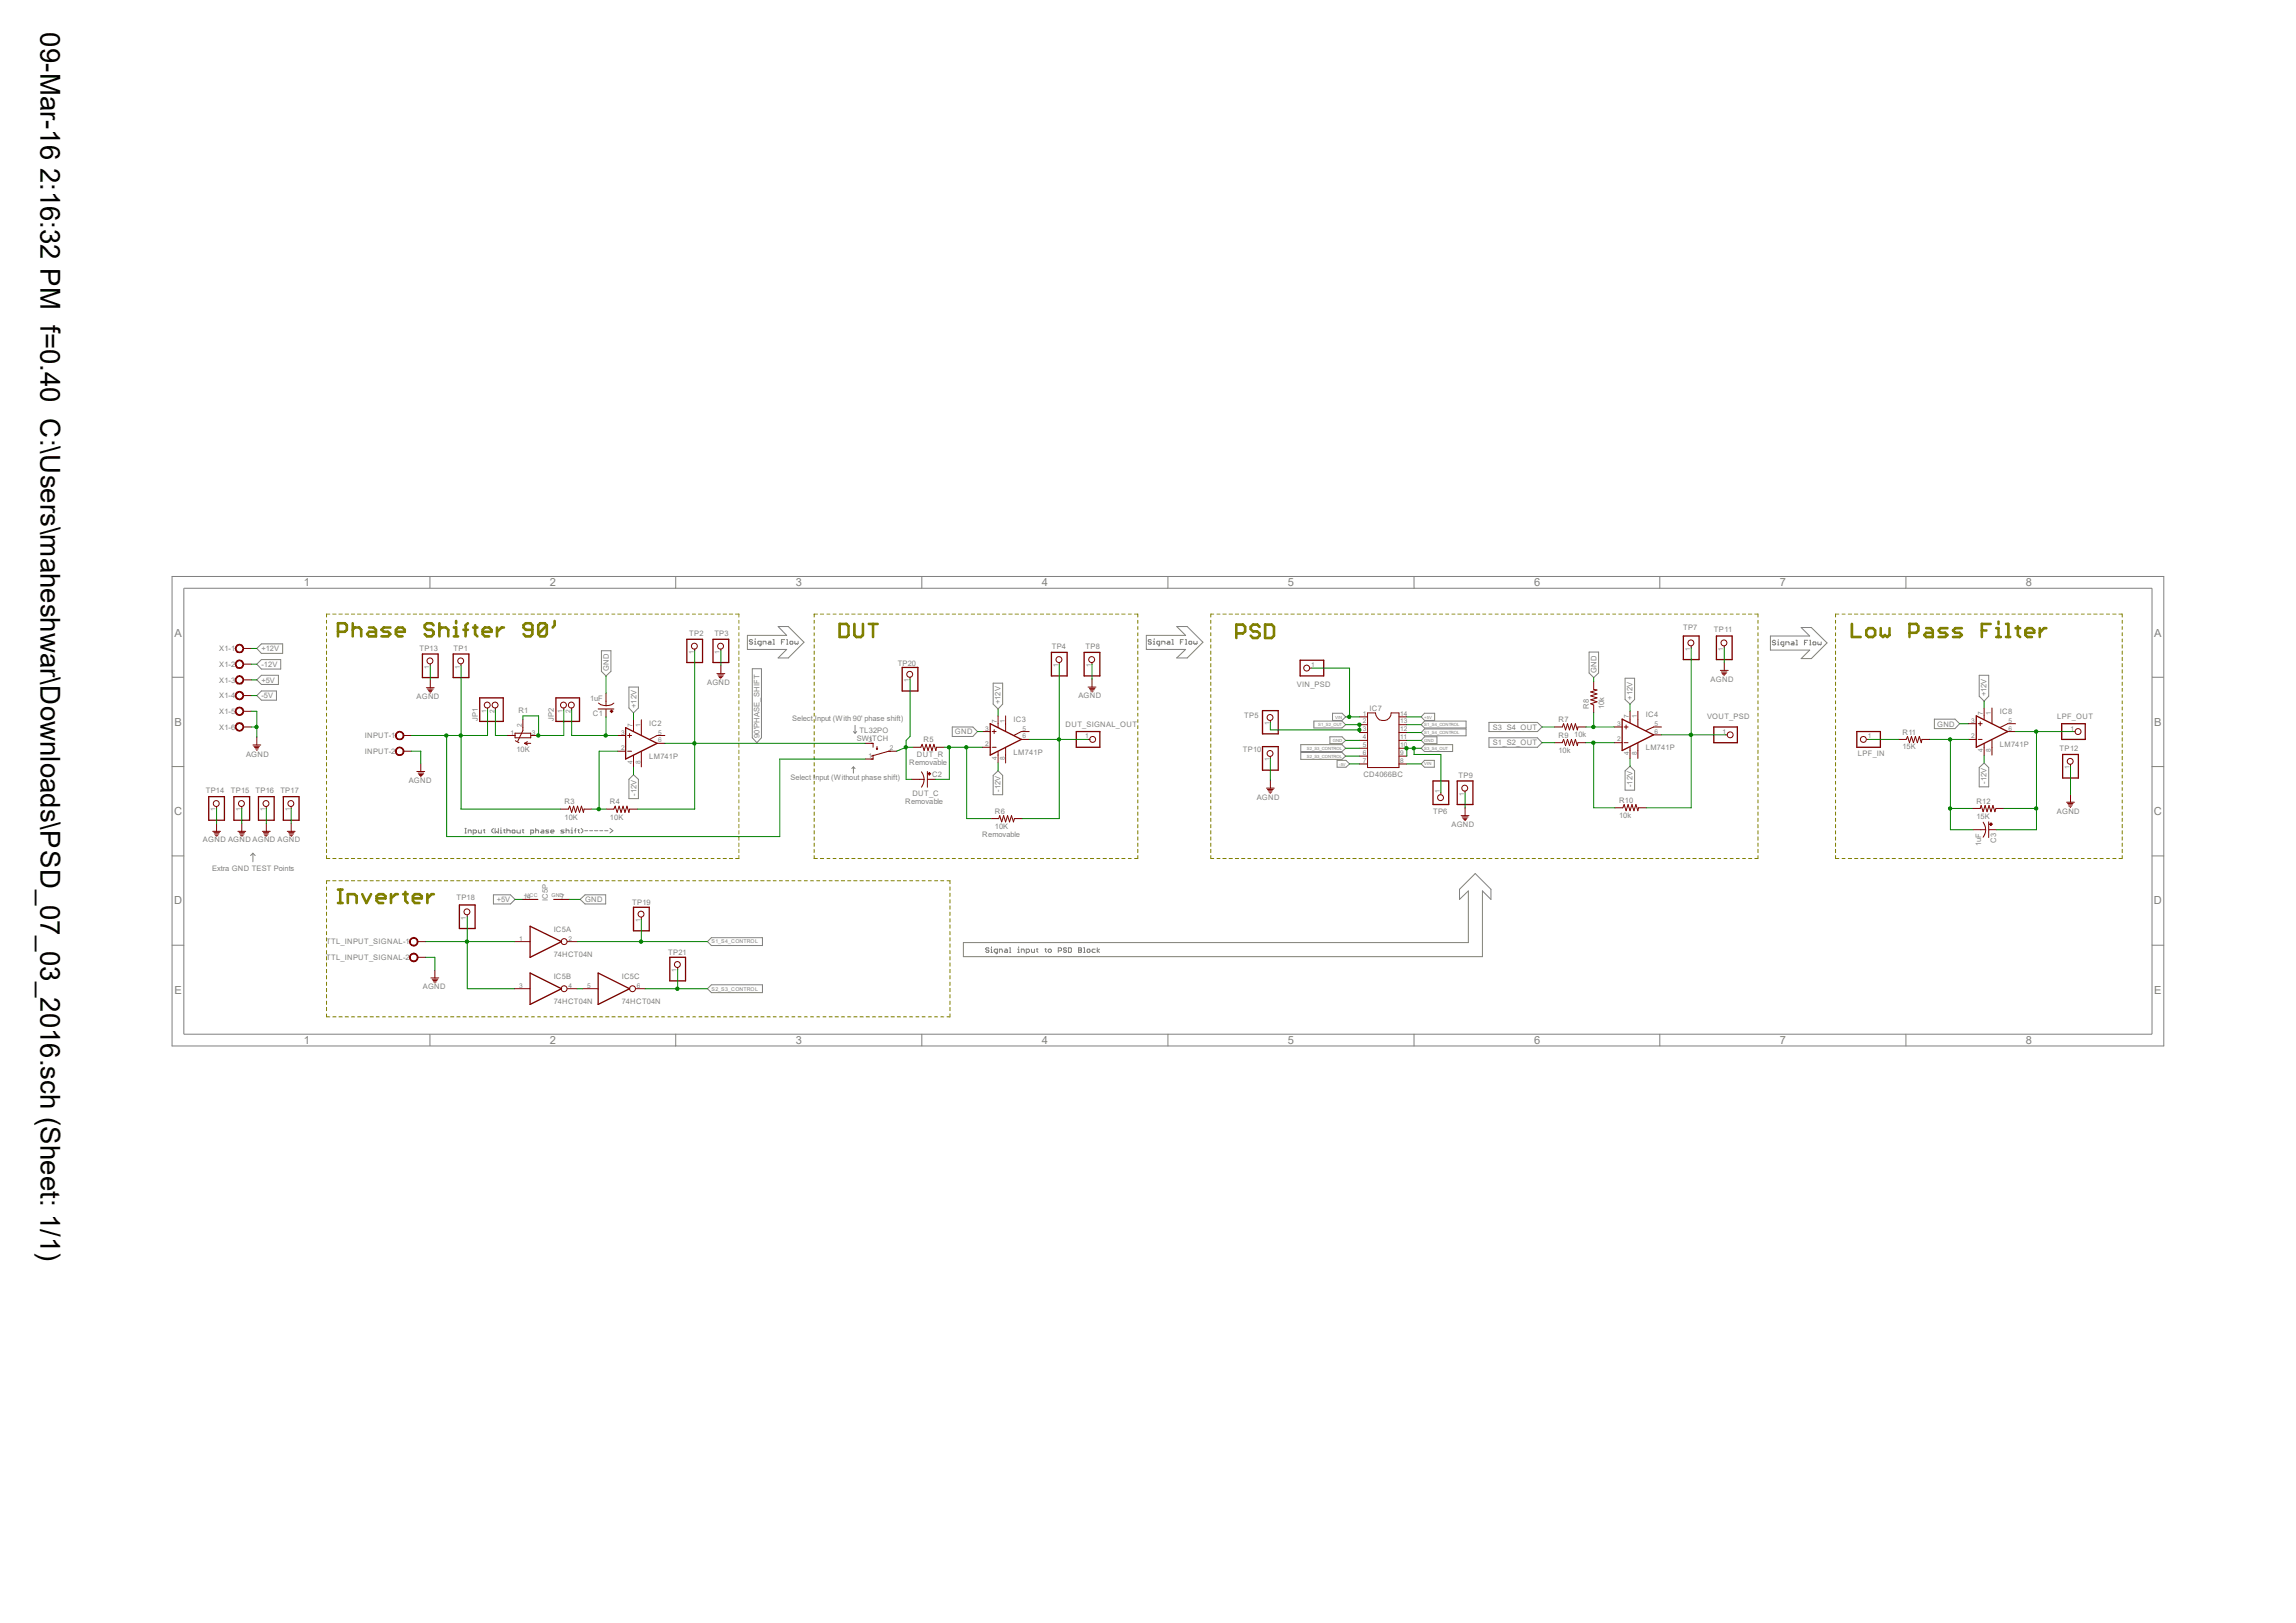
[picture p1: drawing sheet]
<svg xmlns="http://www.w3.org/2000/svg" width="297mm" height="210mm" viewBox="0 0 297 210" stroke-linecap="round" stroke-linejoin="round" font-family="sans-serif">
<defs><g id="words">
<text font-size="3.6" x="5.2" y="4.2" transform="rotate(90 5.2 4.2)">09-Mar-16 2:16:32 PM f=0.40 C:\Users\maheshwar\Downloads\PSD_07_03_2016.sch (Sheet: 1/1)</text>
<g font-size="1.4" fill="#808080">
<text x="39.3" y="75.9">1</text>
<text x="71.1" y="75.9">2</text>
<text x="102.9" y="75.9">3</text>
<text x="134.8" y="75.9">4</text>
<text x="166.6" y="75.9">5</text>
<text x="198.4" y="75.9">6</text>
<text x="230.2" y="75.9">7</text>
<text x="262.1" y="75.9">8</text>
<text x="22.6" y="82.4">A</text>
<text x="278.7" y="82.4">A</text>
<text x="22.6" y="93.9">B</text>
<text x="278.7" y="93.9">B</text>
<text x="22.5" y="105.5">C</text>
<text x="278.6" y="105.5">C</text>
<text x="22.5" y="117">D</text>
<text x="278.6" y="117">D</text>
<text x="22.6" y="128.6">E</text>
<text x="278.7" y="128.6">E</text>
<text x="39.3" y="135.1">1</text>
<text x="71.1" y="135.1">2</text>
<text x="102.9" y="135.1">3</text>
<text x="134.8" y="135.1">4</text>
<text x="166.6" y="135.1">5</text>
<text x="198.4" y="135.1">6</text>
<text x="230.2" y="135.1">7</text>
<text x="262.1" y="135.1">8</text>
</g>
<g font-size="1" fill="#808080">
<text x="89.2" y="82.2">TP2</text>
<text x="92.4" y="82.2">TP3</text>
<text x="136.1" y="84">TP4</text>
<text x="140.4" y="84">TP8</text>
<text x="217.7" y="81.5">TP7</text>
<text x="221.7" y="81.8">TP11</text>
<text x="28.4" y="84.3">X1-1</text>
<text x="28.4" y="86.3">X1-2</text>
<text x="28.4" y="88.3">X1-3</text>
<text x="33.8" y="84.3">+12V</text>
<text x="33.8" y="86.3">-12V</text>
<text x="33.8" y="88.3">+5V</text>
<text x="54.3" y="84.3">TP13</text>
<text x="58.7" y="84.3">TP1</text>
<text x="78.8" y="86.9" transform="rotate(-90 78.8 86.9)">GND</text>
<text x="91.5" y="88.6">AGND</text>
<text x="116.1" y="86.2">TP20</text>
<text x="167.8" y="88.9">VIN_PSD</text>
<text x="206.5" y="87.1" transform="rotate(-90 206.5 87.1)">GND</text>
<text x="221.3" y="88.2">AGND</text>
<text x="28.4" y="90.4">X1-4</text>
<text x="28.4" y="92.4">X1-5</text>
<text x="28.4" y="94.4">X1-6</text>
<text x="33.8" y="90.3">-5V</text>
<text x="47.2" y="95.5">INPUT-1</text>
<text x="53.9" y="90.5">AGND</text>
<text x="61.8" y="93.4" transform="rotate(-90 61.8 93.4)">JP1</text>
<text x="67.1" y="92.2">R1</text>
<text x="71.7" y="93.4" transform="rotate(-90 71.7 93.4)">JP2</text>
<text x="76.3" y="90.8">1uF</text>
<text x="76.7" y="92.7">C1</text>
<text x="82.3" y="91.6" transform="rotate(-90 82.3 91.6)">+12V</text>
<text x="84" y="93.9">IC2</text>
<text x="98.2" y="95.5" transform="rotate(-90 98.2 95.5)">90'PHASE_SHIFT</text>
<text x="102.5" y="93.3">Select Input (With 90' phase shift)</text>
<text x="110.8" y="95.9">SWITCH</text>
<text x="111.2" y="94.9">TL32PO</text>
<text x="123.5" y="95">GND</text>
<text x="129.4" y="91.1" transform="rotate(-90 129.4 91.1)">+12V</text>
<text x="131.1" y="93.4">IC3</text>
<text x="137.8" y="94.1">DUT_SIGNAL_OUT</text>
<text x="139.5" y="90.3">AGND</text>
<text x="161" y="92.9">TP5</text>
<text x="177.2" y="92">IC7</text>
<text x="193.1" y="94.4">S3_S4_OUT</text>
<text x="201.6" y="93.5">R7</text>
<text x="201.6" y="95.5">R9</text>
<text x="203.6" y="95.4">10k</text>
<text x="205.5" y="91.7" transform="rotate(-90 205.5 91.7)">R8</text>
<text x="207.5" y="91.7" transform="rotate(-90 207.5 91.7)">10k</text>
<text x="211.2" y="90.5" transform="rotate(-90 211.2 90.5)">+12V</text>
<text x="212.9" y="92.8">IC4</text>
<text x="220.8" y="93.1">VOUT_PSD</text>
<text x="246.1" y="95.1">R11</text>
<text x="250.6" y="94">GND</text>
<text x="257" y="90.1" transform="rotate(-90 257 90.1)">+12V</text>
<text x="258.7" y="92.4">IC8</text>
<text x="266.1" y="93.1">LPF_OUT</text>
<text x="31.8" y="98">AGND</text>
<text x="47.2" y="97.6">INPUT-2</text>
<text x="52.9" y="101.3">AGND</text>
<text x="66.8" y="97.3">10K</text>
<text x="84" y="98.2">LM741P</text>
<text x="102.2" y="101">Select Input (Without phase shift)</text>
<text x="117.6" y="99">Removable</text>
<text x="118.6" y="98">DUT_R</text>
<text x="119.5" y="96">R5</text>
<text x="120.6" y="100.5">C2</text>
<text x="131.1" y="97.7">LM741P</text>
<text x="160.8" y="97.4">TP10</text>
<text x="176.4" y="100.5">CD4066BC</text>
<text x="188.7" y="100.6">TP9</text>
<text x="193.1" y="96.4">S1_S2_OUT</text>
<text x="201.6" y="97.4">10k</text>
<text x="211.2" y="101.9" transform="rotate(-90 211.2 101.9)">-12V</text>
<text x="212.9" y="97.1">LM741P</text>
<text x="240.3" y="97.8">LPF_IN</text>
<text x="246.1" y="97">15K</text>
<text x="257" y="101.4" transform="rotate(-90 257 101.4)">-12V</text>
<text x="258.7" y="96.7">LM741P</text>
<text x="266.4" y="97.1">TP12</text>
<text x="26.6" y="102.7">TP14</text>
<text x="29.9" y="102.7">TP15</text>
<text x="33.1" y="102.7">TP16</text>
<text x="36.3" y="102.7">TP17</text>
<text x="73" y="106">10K</text>
<text x="73" y="104.1">R3</text>
<text x="78.9" y="106">10K</text>
<text x="78.9" y="104.1">R4</text>
<text x="82.3" y="103" transform="rotate(-90 82.3 103)">-12V</text>
<text x="117.1" y="104">Removable</text>
<text x="118" y="102.9">DUT_C</text>
<text x="128.7" y="107.2">10K</text>
<text x="128.7" y="105.3">R6</text>
<text x="129.4" y="102.5" transform="rotate(-90 129.4 102.5)">-12V</text>
<text x="162.6" y="103.5">AGND</text>
<text x="185.4" y="105.3">TP6</text>
<text x="187.8" y="107">AGND</text>
<text x="209.4" y="105.8">10k</text>
<text x="209.4" y="103.9">R10</text>
<text x="255.7" y="105.9">15K</text>
<text x="255.7" y="104">R12</text>
<text x="266.1" y="105.3">AGND</text>
<text x="26.2" y="109">AGND AGND AGND AGND</text>
<text x="27.4" y="112.7">Extra GND TEST Points</text>
<text x="127" y="108.2">Removable</text>
<text x="256.3" y="109.4" transform="rotate(-90 256.3 109.4)">1uF</text>
<text x="258.2" y="109.1" transform="rotate(-90 258.2 109.1)">C3</text>
<text x="59" y="116.4">TP18</text>
<text x="64.3" y="116.7">+5V</text>
<text x="70.8" y="116.6" transform="rotate(-90 70.8 116.6)">IC5P</text>
<text x="75.7" y="116.7">GND</text>
<text x="81.8" y="117">TP19</text>
<text x="42.2" y="122.2">TTL_INPUT_SIGNAL-1</text>
<text x="42.2" y="124.2">TTL_INPUT_SIGNAL-2</text>
<text x="71.6" y="123.9">74HCT04N</text>
<text x="71.6" y="120.6">IC5A</text>
<text x="86.4" y="123.5">TP21</text>
<text x="54.7" y="128">AGND</text>
<text x="71.6" y="130">74HCT04N</text>
<text x="71.6" y="126.7">IC5B</text>
<text x="80.4" y="130">74HCT04N</text>
<text x="80.4" y="126.7">IC5C</text>
</g>
<g font-size=".8" fill="#808080">
<text x="55.5" y="86.5" transform="rotate(-90 55.5 86.5)">1</text>
<text x="59.5" y="86.5" transform="rotate(-90 59.5 86.5)">1</text>
<text x="89.7" y="84.6" transform="rotate(-90 89.7 84.6)">1</text>
<text x="93.1" y="84.6" transform="rotate(-90 93.1 84.6)">1</text>
<text x="117.6" y="88.3" transform="rotate(-90 117.6 88.3)">1</text>
<text x="136.9" y="86.3" transform="rotate(-90 136.9 86.3)">1</text>
<text x="141.1" y="86.3" transform="rotate(-90 141.1 86.3)">1</text>
<text x="169.6" y="86.3">1</text>
<text x="218.6" y="84.2" transform="rotate(-90 218.6 84.2)">1</text>
<text x="222.9" y="84.2" transform="rotate(-90 222.9 84.2)">1</text>
<text x="62.9" y="92.2" transform="rotate(-90 62.9 92.2)">1</text>
<text x="64" y="92.2" transform="rotate(-90 64 92.2)">2</text>
<text x="66" y="95">1</text>
<text x="67.5" y="94" transform="rotate(-90 67.5 94)">2</text>
<text x="68.8" y="95">3</text>
<text x="72.8" y="92.2" transform="rotate(-90 72.8 92.2)">1</text>
<text x="73.8" y="92.2" transform="rotate(-90 73.8 92.2)">2</text>
<text x="80.3" y="95">3</text>
<text x="81.8" y="94" transform="rotate(-90 81.8 94)">7</text>
<text x="82.8" y="94" transform="rotate(-90 82.8 94)">1</text>
<text x="85.2" y="95">5</text>
<text x="127.4" y="94.5">3</text>
<text x="128.9" y="93.5" transform="rotate(-90 128.9 93.5)">7</text>
<text x="130" y="93.5" transform="rotate(-90 130 93.5)">1</text>
<text x="132.3" y="94.5">5</text>
<text x="132.3" y="95.6">6</text>
<text x="140.4" y="95.6">1</text>
<text x="164.2" y="93.8" transform="rotate(-90 164.2 93.8)">1</text>
<text x="176.3" y="92.6">1</text>
<text x="176.3" y="93.6">2</text>
<text x="176.3" y="94.6">3</text>
<text x="176.3" y="95.6">4</text>
<text x="181.1" y="95.6">11</text>
<text x="181.1" y="94.6">12</text>
<text x="181.1" y="93.6">13</text>
<text x="181.1" y="92.6">14</text>
<text x="209.2" y="95.9">2</text>
<text x="209.2" y="93.9">3</text>
<text x="210.7" y="92.9" transform="rotate(-90 210.7 92.9)">7</text>
<text x="211.7" y="92.9" transform="rotate(-90 211.7 92.9)">1</text>
<text x="214" y="93.9">5</text>
<text x="214" y="95">6</text>
<text x="222.8" y="95">1</text>
<text x="241.6" y="95.6">1</text>
<text x="255" y="95.6">2</text>
<text x="255" y="93.5">3</text>
<text x="256.5" y="92.5" transform="rotate(-90 256.5 92.5)">7</text>
<text x="257.5" y="92.5" transform="rotate(-90 257.5 92.5)">1</text>
<text x="259.8" y="93.5">5</text>
<text x="259.8" y="94.5">6</text>
<text x="267.8" y="94.5">1</text>
<text x="80.3" y="97.1">2</text>
<text x="81.8" y="98.8" transform="rotate(-90 81.8 98.8)">4</text>
<text x="82.8" y="98.8" transform="rotate(-90 82.8 98.8)">8</text>
<text x="85.2" y="96.1">6</text>
<text x="112.3" y="96.1">3</text>
<text x="112.3" y="98.1">1</text>
<text x="115.1" y="97.1">2</text>
<text x="127.4" y="96.6">2</text>
<text x="128.9" y="98.3" transform="rotate(-90 128.9 98.3)">4</text>
<text x="130" y="98.3" transform="rotate(-90 130 98.3)">8</text>
<text x="164.2" y="98.5" transform="rotate(-90 164.2 98.5)">1</text>
<text x="176.3" y="96.7">5</text>
<text x="176.3" y="97.7">6</text>
<text x="176.3" y="98.7">7</text>
<text x="181.1" y="98.7">8</text>
<text x="181.1" y="97.7">9</text>
<text x="181.1" y="96.7">10</text>
<text x="210.7" y="97.7" transform="rotate(-90 210.7 97.7)">4</text>
<text x="211.7" y="97.7" transform="rotate(-90 211.7 97.7)">8</text>
<text x="256.5" y="97.3" transform="rotate(-90 256.5 97.3)">4</text>
<text x="257.5" y="97.3" transform="rotate(-90 257.5 97.3)">8</text>
<text x="267.7" y="99.5" transform="rotate(-90 267.7 99.5)">1</text>
<text x="27.9" y="105" transform="rotate(-90 27.9 105)">1</text>
<text x="31.1" y="105" transform="rotate(-90 31.1 105)">1</text>
<text x="34.3" y="105" transform="rotate(-90 34.3 105)">1</text>
<text x="37.5" y="105" transform="rotate(-90 37.5 105)">1</text>
<text x="186.2" y="102.7" transform="rotate(-90 186.2 102.7)">1</text>
<text x="189.4" y="102.9" transform="rotate(-90 189.4 102.9)">1</text>
<text x="60.3" y="119" transform="rotate(-90 60.3 119)">1</text>
<text x="67.7" y="116.3">14</text>
<text x="72.5" y="116.3">7</text>
<text x="82.8" y="119.3" transform="rotate(-90 82.8 119.3)">1</text>
<text x="67.2" y="121.7">1</text>
<text x="73.6" y="121.7">2</text>
<text x="87.5" y="125.8" transform="rotate(-90 87.5 125.8)">1</text>
<text x="67.2" y="127.8">3</text>
<text x="73.6" y="127.8">4</text>
<text x="76" y="127.8">5</text>
<text x="82.4" y="127.8">6</text>
</g>
<g font-size=".7" fill="#808080">
<text x="68" y="116.1">VCC</text>
<text x="71.3" y="116.1">GND</text>
<text x="92" y="122.1">S1_S4_CONTROL</text>
<text x="92" y="128.2">S2_S3_CONTROL</text>
</g>
<g font-size=".6" fill="#808080">
<text x="170.5" y="94">S1_S2_OUT</text>
<text x="172.7" y="93">VIN</text>
<text x="184.2" y="96">GND</text>
<text x="184.2" y="93">+5V</text>
<text x="184.2" y="94">S1_S4_CONTROL</text>
<text x="184.2" y="95">S1_S4_CONTROL</text>
<text x="169" y="98.1">S2_S3_CONTROL</text>
<text x="169" y="97">S2_S3_CONTROL</text>
<text x="172.4" y="96">GND</text>
<text x="173.2" y="99.1">-5V</text>
<text x="184.2" y="97">S3_S4_OUT</text>
<text x="184.2" y="99">VIN</text>
</g>
</g></defs>
<g fill="none" stroke="#808000" stroke-width=".13">
<path d="M42.7 79.5h-.5v.3M43 79.5h.5M43.8 79.5h.5M44.7 79.5h.4M45.5 79.5h.4M46.3 79.5h.4M47.1 79.5h.3M47.9 79.5h.3M48.7 79.5h.4M49.5 79.5h.4M50.3 79.5h.4M51.1 79.5h.4"/>
<path d="M51.9 79.5h.4M52.7 79.5h.4M53.5 79.5h.4M54.3 79.5h.4M55.1 79.5h.4M55.9 79.5h.4M56.7 79.5h.4M57.5 79.5h.4M58.3 79.5h.4M59.1 79.5h.4M59.9 79.5h.4M60.7 79.5h.4"/>
<path d="M61.5 79.5h.4M62.3 79.5h.4M63.1 79.5h.4M63.9 79.5h.4M64.7 79.5h.4M65.5 79.5h.4M66.3 79.5h.4M67.1 79.5h.4M67.9 79.5h.4M68.7 79.5h.4M69.5 79.5h.4M70.3 79.5h.4"/>
<path d="M71.1 79.5h.4M71.9 79.5h.4M72.7 79.5h.4M73.5 79.5h.4M74.3 79.5h.4M75.1 79.5h.4M75.9 79.5h.4M76.7 79.5h.4M77.5 79.5h.4M78.3 79.5h.4M79.2 79.5h.3M79.9 79.5h.4"/>
<path d="M80.7 79.5h.4M81.5 79.5h.4M82.3 79.5h.5M83.1 79.5h.5M83.9 79.5h.5M84.7 79.5h.5M85.5 79.5h.5M86.3 79.5h.4M87.2 79.5h.3M88 79.5h.3M88.8 79.5h.3M89.6 79.5h.3"/>
<path d="M90.4 79.5h.4M91.2 79.5h.4M92 79.5h.4M92.8 79.5h.4M93.5 79.5h.5M94.4 79.5h.4M95.2 79.5h.4v.3M105.7 79.5h-.4v.3M106.1 79.5h.4M107 79.5h.3M107.8 79.5h.4M108.6 79.5h.4"/>
<path d="M109.4 79.5h.4M110.2 79.5h.4M111 79.5h.4M111.8 79.5h.4M112.6 79.5h.5M113.4 79.5h.5M114.2 79.5h.5M115.1 79.5h.4M115.9 79.5h.4M116.7 79.5h.4M117.5 79.5h.4M118.3 79.5h.4"/>
<path d="M119.1 79.5h.4M120 79.5h.3M120.8 79.5h.3M121.6 79.5h.4M122.4 79.5h.4M123.2 79.5h.4M124 79.5h.4M124.8 79.5h.4M125.6 79.5h.5M126.4 79.5h.5M127.2 79.5h.5M128 79.5h.5"/>
<path d="M128.9 79.5h.4M129.7 79.5h.4M130.5 79.5h.4M131.3 79.5h.4M132.1 79.5h.4M133 79.5h.3M133.8 79.5h.3M134.6 79.5h.4M135.4 79.5h.4M136.2 79.5h.4M137 79.5h.4M137.8 79.5h.4"/>
<path d="M138.6 79.5h.5M139.4 79.5h.5M140.2 79.5h.5M141 79.5h.5M141.9 79.5h.4M142.7 79.5h.4M143.5 79.5h.4M144.3 79.5h.4M145.1 79.5h.4M146 79.5h.3M146.8 79.5h.4v.3M157 79.5h-.4v.3"/>
<path d="M157.4 79.5h.4M158.2 79.5h.4M159 79.5h.4M159.8 79.5h.4M160.6 79.5h.4M161.4 79.5h.4M162.2 79.5h.4M163 79.5h.4M163.8 79.5h.4M164.6 79.5h.4M165.4 79.5h.4M166.2 79.5h.4"/>
<path d="M167 79.5h.4M167.8 79.5h.4M168.6 79.5h.4M169.4 79.5h.4M170.2 79.5h.4M171 79.5h.4M171.8 79.5h.4M172.6 79.5h.4M173.4 79.5h.4M174.2 79.5h.4M175 79.5h.4M175.8 79.5h.4"/>
<path d="M176.6 79.5h.4M177.4 79.5h.4M178.2 79.5h.4M179 79.5h.4M179.8 79.5h.4M180.6 79.5h.4M181.4 79.5h.4M182.2 79.5h.4M183 79.5h.4M183.8 79.5h.4M184.6 79.5h.4M185.4 79.5h.4"/>
<path d="M186.2 79.5h.4M187 79.5h.4M187.8 79.5h.4M188.6 79.5h.4M189.4 79.5h.4M190.2 79.5h.4M191 79.5h.4M191.8 79.5h.4M192.6 79.5h.4M193.4 79.5h.4M194.2 79.5h.4M195 79.5h.4"/>
<path d="M195.8 79.5h.4M196.6 79.5h.4M197.4 79.5h.4M198.2 79.5h.4M199 79.5h.4M199.8 79.5h.4M200.6 79.5h.4M201.4 79.5h.4M202.2 79.5h.4M203 79.5h.4M203.8 79.5h.4M204.6 79.5h.4"/>
<path d="M205.4 79.5h.4M206.2 79.5h.4M207 79.5h.4M207.8 79.5h.4M208.6 79.5h.4M209.4 79.5h.4M210.2 79.5h.4M211 79.5h.4M211.8 79.5h.4M212.6 79.5h.4M213.4 79.5h.4M214.2 79.5h.4"/>
<path d="M215 79.5h.4M215.8 79.5h.4M216.6 79.5h.4M217.4 79.5h.4M218.2 79.5h.4M219 79.5h.4M219.8 79.5h.4M220.6 79.5h.4M221.4 79.5h.4M222.2 79.5h.4M223 79.5h.4M223.8 79.5h.4"/>
<path d="M224.6 79.5h.4M225.4 79.5h.4M226.2 79.5h.4M227 79.5h.4v.3M237.9 79.5h-.5v.3M238.3 79.5h.4M239.1 79.5h.4M239.9 79.5h.4M240.7 79.5h.4M241.5 79.5h.4M242.3 79.5h.5M243.2 79.5h.4"/>
<path d="M244 79.5h.4M244.8 79.5h.4M245.6 79.5h.4M246.4 79.5h.4M247.2 79.5h.4M248 79.5h.4M248.9 79.5h.3M249.7 79.5h.4M250.5 79.5h.4M251.3 79.5h.4M252.1 79.5h.4M252.9 79.5h.5"/>
<path d="M253.7 79.5h.5M254.5 79.5h.5M255.4 79.5h.4M256.2 79.5h.4M257 79.5h.4M257.8 79.5h.4M258.6 79.5h.4M259.5 79.5h.4M260.3 79.5h.4M261.1 79.5h.4M261.9 79.5h.4M262.7 79.5h.4"/>
<path d="M263.5 79.5h.4M264.3 79.5h.4M265.1 79.5h.4M266 79.5h.4M266.8 79.5h.4M267.6 79.5h.4M268.4 79.5h.4M269.2 79.5h.4M270 79.5h.5M270.8 79.5h.5M271.6 79.5h.5M272.5 79.5h.4"/>
<path d="M273.3 79.5h.4M274.1 79.5h.4v.3M42.2 80.3v.3M42.2 81.1v.3M42.2 81.9v.4M42.2 82.7v.4M42.2 83.4v.5M42.2 84.2v.5M42.2 85v.5M42.2 85.9v.4M42.2 86.7v.4M42.2 87.5v.4"/>
<path d="M42.2 88.3v.4M42.2 89.1v.4M42.2 89.9v.4M42.2 90.7v.4M42.2 91.5v.4M42.2 92.3v.4M42.2 93.1v.4M42.2 93.9v.4M42.2 94.7v.4M42.2 95.5v.4M42.2 96.3v.4M42.2 97.1v.4"/>
<path d="M42.2 97.9v.4M42.2 98.7v.4M42.2 99.5v.4M95.6 80.3v.3M95.6 81.1v.3M95.6 81.9v.4M95.6 82.7v.4M95.6 83.4v.5M95.6 84.2v.5M95.6 85v.5M95.6 85.9v.4M95.6 86.7v.4"/>
<path d="M95.6 87.5v.4M95.6 88.3v.4M95.6 89.1v.4M95.6 89.9v.4M95.6 90.7v.4M95.6 91.5v.4M95.6 92.3v.4M95.6 93.1v.4M95.6 93.9v.4M95.6 94.7v.4M95.6 95.5v.4M95.6 96.3v.4"/>
<path d="M95.6 97.1v.4M95.6 97.9v.4M95.6 98.7v.4M95.6 99.5v.4M105.3 80.3v.3M105.3 81.1v.3M105.3 81.9v.4M105.3 82.7v.4M105.3 83.4v.5M105.3 84.2v.5M105.3 85v.5M105.3 85.9v.4"/>
<path d="M105.3 86.7v.4M105.3 87.5v.4M105.3 88.3v.4M105.3 89.1v.4M105.3 89.9v.4M105.3 90.7v.4M105.3 91.5v.4M105.3 92.3v.4M105.3 93.1v.4M105.3 93.9v.4M105.3 94.7v.4M105.3 95.5v.4"/>
<path d="M105.3 96.3v.4M105.3 97.1v.4M105.3 97.9v.4M105.3 98.7v.4M105.3 99.5v.4M147.2 80.3v.3M147.2 81.1v.3M147.2 81.9v.4M147.2 82.7v.4M147.2 83.4v.5M147.2 84.2v.5M147.2 85v.5"/>
<path d="M147.2 85.9v.4M147.2 86.7v.4M147.2 87.5v.4M147.2 88.3v.4M147.2 89.1v.4M147.2 89.9v.4M147.2 90.7v.4M147.2 91.5v.4M147.2 92.3v.4M147.2 93.1v.4M147.2 93.9v.4M147.2 94.7v.4"/>
<path d="M147.2 95.5v.4M147.2 96.3v.4M147.2 97.1v.4M147.2 97.9v.4M147.2 98.7v.4M147.2 99.5v.4M156.6 80.3v.3M156.6 81.1v.3M156.6 81.9v.4M156.6 82.7v.4M156.6 83.4v.5M156.6 84.2v.5"/>
<path d="M156.6 85v.5M156.6 85.9v.4M156.6 86.7v.4M156.6 87.5v.4M156.6 88.3v.4M156.6 89.1v.4M156.6 89.9v.4M156.6 90.7v.4M156.6 91.5v.4M156.6 92.3v.4M156.6 93.1v.4M156.6 93.9v.4"/>
<path d="M156.6 94.7v.4M156.6 95.5v.4M156.6 96.3v.4M156.6 97.1v.4M156.6 97.9v.4M156.6 98.7v.4M156.6 99.5v.4M227.4 80.3v.3M227.4 81.1v.3M227.4 81.9v.4M227.4 82.7v.4M227.4 83.4v.5"/>
<path d="M227.4 84.2v.5M227.4 85v.5M227.4 85.9v.4M227.4 86.7v.4M227.4 87.5v.4M227.4 88.3v.4M227.4 89.1v.4M227.4 89.9v.4M227.4 90.7v.4M227.4 91.5v.4M227.4 92.3v.4M227.4 93.1v.4"/>
<path d="M227.4 93.9v.4M227.4 94.7v.4M227.4 95.5v.4M227.4 96.3v.4M227.4 97.1v.4M227.4 97.9v.4M227.4 98.7v.4M227.4 99.5v.4M237.4 80.3v.3M237.4 81.1v.3M237.4 81.9v.4M237.4 82.7v.4"/>
<path d="M237.4 83.4v.5M237.4 84.2v.5M237.4 85v.5M237.4 85.9v.4M237.4 86.7v.4M237.4 87.5v.4M237.4 88.3v.4M237.4 89.1v.4M237.4 89.9v.4M237.4 90.7v.4M237.4 91.5v.4M237.4 92.3v.4"/>
<path d="M237.4 93.1v.4M237.4 93.9v.4M237.4 94.7v.4M237.4 95.5v.4M237.4 96.3v.4M237.4 97.1v.4M237.4 97.9v.4M237.4 98.7v.4M237.4 99.5v.4M274.5 80.3v.3M274.5 81.1v.3M274.5 81.9v.4"/>
<path d="M274.5 82.7v.4M274.5 83.4v.5M274.5 84.2v.5M274.5 85v.5M274.5 85.9v.4M274.5 86.7v.4M274.5 87.5v.4M274.5 88.3v.4M274.5 89.1v.4M274.5 89.9v.4M274.5 90.7v.4M274.5 91.5v.4"/>
<path d="M274.5 92.3v.4M274.5 93.1v.4M274.5 93.9v.4M274.5 94.7v.4M274.5 95.5v.4M274.5 96.3v.4M274.5 97.1v.4M274.5 97.9v.4M274.5 98.7v.4M274.5 99.5v.4M42.2 110.7v.4h.5M42.2 100.3v.4"/>
<path d="M42.2 101.1v.4M42.2 101.9v.4M42.2 102.7v.4M42.2 103.5v.4M42.2 104.3v.4M42.2 105.1v.4M42.2 105.9v.4M42.2 106.7v.4M42.2 107.5v.4M42.2 108.3v.4M42.2 109.1v.4M42.2 109.9v.4"/>
<path d="M42.2 114.8v.4M42.2 115.6v.4M42.2 116.4v.4M42.2 117.2v.4M42.2 118v.4M42.2 118.9v.4M42.2 119.7v.4M42.7 114h-.5v.3M43 111.1h.5M43 114h.5M43.8 111.1h.5M43.8 114h.5"/>
<path d="M44.7 111.1h.4M44.7 114h.4M45.5 111.1h.4M45.5 114h.4M46.3 111.1h.4M46.3 114h.4M47.1 111.1h.3M47.1 114h.4M47.9 111.1h.3M47.9 114h.4M48.7 111.1h.4M48.7 114h.4"/>
<path d="M49.5 111.1h.4M49.5 114h.4M50.3 111.1h.4M50.3 114h.4M51.1 111.1h.4M51.1 114h.4M51.9 111.1h.4M51.9 114h.4M52.7 111.1h.4M52.7 114h.4M53.5 111.1h.4M53.5 114h.4"/>
<path d="M54.3 111.1h.4M54.3 114h.4M55.1 111.1h.4M55.1 114h.4M55.9 111.1h.4M55.9 114h.4M56.7 111.1h.4M56.7 114h.4M57.5 111.1h.4M57.5 114h.4M58.3 111.1h.4M58.3 114h.4"/>
<path d="M59.1 111.1h.4M59.1 114h.4M59.9 111.1h.4M59.9 114h.4M60.7 111.1h.4M60.7 114h.4M61.5 111.1h.4M61.5 114h.4M62.3 111.1h.4M62.3 114h.4M63.1 111.1h.4M63.1 114h.4"/>
<path d="M63.9 111.1h.4M63.9 114h.4M64.7 111.1h.4M64.7 114h.4M65.5 111.1h.4M65.5 114h.4M66.3 111.1h.4M66.3 114h.4M67.1 111.1h.4M67.1 114h.4M67.9 111.1h.4M67.9 114h.4"/>
<path d="M68.7 111.1h.4M68.7 114h.4M69.5 111.1h.4M69.5 114h.4M70.3 111.1h.4M70.3 114h.4M71.1 111.1h.4M71.2 114h.3M71.9 111.1h.4M72 114h.3M72.7 111.1h.4M72.8 114h.3"/>
<path d="M73.5 111.1h.4M73.6 114h.3M74.3 111.1h.4M74.3 114h.5M75.1 111.1h.4M75.1 114h.5M75.9 111.1h.4M75.9 114h.5M76.7 111.1h.4M76.7 114h.5M77.5 111.1h.4M77.5 114h.5"/>
<path d="M78.3 111.1h.4M78.3 114h.5M79.2 111.1h.3M79.2 114h.4M79.9 111.1h.4M80 114h.4M80.7 111.1h.4M80.8 114h.4M81.5 111.1h.4M81.6 114h.4M82.3 111.1h.5M82.4 114h.4"/>
<path d="M83.1 111.1h.5M83.2 114h.4M83.9 111.1h.5M84 114h.4M84.7 111.1h.5M84.8 114h.4M85.5 111.1h.5M85.6 114h.4M86.3 111.1h.4M86.4 114h.4M87.2 111.1h.3M87.2 114h.4"/>
<path d="M88 111.1h.3M88 114h.4M88.8 111.1h.3M88.8 114h.4M89.6 111.1h.3M89.6 114h.4M90.4 111.1h.4M90.4 114h.4M91.2 111.1h.4M91.2 114h.4M92 111.1h.4M92 114h.4"/>
<path d="M92.8 111.1h.4M92.8 114h.4M93.5 111.1h.5M93.6 114h.4M94.4 111.1h.4M94.4 114h.4M95.2 114h.4M95.6 100.3v.4M95.6 101.1v.4M95.6 101.9v.4M95.6 102.7v.4M95.6 103.5v.4"/>
<path d="M95.6 104.3v.4M95.6 105.1v.4M95.6 105.9v.4M95.6 106.7v.4M95.6 107.5v.4M95.6 108.3v.4M95.6 109.1v.4M95.6 109.9v.4M95.6 110.7v.4h-.4M96 114h.4M96.8 114h.4M97.6 114h.4"/>
<path d="M98.4 114h.4M99.2 114h.4M100 114h.4M100.8 114h.4M101.6 114h.4M102.4 114h.4M103.2 114h.4M104 114h.4M104.8 114h.4M105.3 110.7v.4h.4M105.3 100.3v.4M105.3 101.1v.4"/>
<path d="M105.3 101.9v.4M105.3 102.7v.4M105.3 103.5v.4M105.3 104.3v.4M105.3 105.1v.4M105.3 105.9v.4M105.3 106.7v.4M105.3 107.5v.4M105.3 108.3v.4M105.3 109.1v.4M105.3 109.9v.4M105.7 114h.3"/>
<path d="M106.1 111.1h.4M106.5 114h.3M107 111.1h.3M107.3 114h.3M107.8 111.1h.4M108 114h.4M108.6 111.1h.4M108.8 114h.5M109.4 111.1h.4M109.6 114h.5M110.2 111.1h.4M110.4 114h.5"/>
<path d="M111 111.1h.4M111.2 114h.5M111.8 111.1h.4M112 114h.5M112.6 111.1h.5M112.9 114h.4M113.4 111.1h.5M113.7 114h.4M114.2 111.1h.5M114.5 114h.4M115.1 111.1h.4M115.3 114h.4"/>
<path d="M115.9 111.1h.4M116.1 114h.4M116.7 111.1h.4M116.9 114h.4M117.5 111.1h.4M117.7 114h.4M118.3 111.1h.4M118.5 114h.4M119.1 111.1h.4M119.3 114h.4M120 111.1h.3M120.1 114h.4"/>
<path d="M120.8 111.1h.3M120.9 114h.4M121.6 111.1h.4M121.7 114h.4M122.4 111.1h.4M122.5 114h.4v.3M122.9 114.8v.4M122.9 115.6v.4M122.9 116.4v.4M122.9 117.2v.4M122.9 118v.4M122.9 118.9v.4"/>
<path d="M122.9 119.7v.4M123.2 111.1h.4M124 111.1h.4M124.8 111.1h.4M125.6 111.1h.5M126.4 111.1h.5M127.2 111.1h.5M128 111.1h.5M128.9 111.1h.4M129.7 111.1h.4M130.5 111.1h.4M131.3 111.1h.4"/>
<path d="M132.1 111.1h.4M133 111.1h.3M133.8 111.1h.3M134.6 111.1h.4M135.4 111.1h.4M136.2 111.1h.4M137 111.1h.4M137.8 111.1h.4M138.6 111.1h.5M139.4 111.1h.5M140.2 111.1h.5M141 111.1h.5"/>
<path d="M141.9 111.1h.4M142.7 111.1h.4M143.5 111.1h.4M144.3 111.1h.4M145.1 111.1h.4M146 111.1h.3M147.2 110.7v.4h-.4M147.2 100.3v.4M147.2 101.1v.4M147.2 101.9v.4M147.2 102.7v.4M147.2 103.5v.4"/>
<path d="M147.2 104.3v.4M147.2 105.1v.4M147.2 105.9v.4M147.2 106.7v.4M147.2 107.5v.4M147.2 108.3v.4M147.2 109.1v.4M147.2 109.9v.4M156.6 110.7v.4h.4M156.6 100.3v.4M156.6 101.1v.4M156.6 101.9v.4"/>
<path d="M156.6 102.7v.4M156.6 103.5v.4M156.6 104.3v.4M156.6 105.1v.4M156.6 105.9v.4M156.6 106.7v.4M156.6 107.5v.4M156.6 108.3v.4M156.6 109.1v.4M156.6 109.9v.4M157.4 111.1h.4M158.2 111.1h.4"/>
<path d="M159 111.1h.4M159.8 111.1h.4M160.6 111.1h.4M161.4 111.1h.4M162.2 111.1h.4M163 111.1h.4M163.8 111.1h.4M164.6 111.1h.4M165.4 111.1h.4M166.2 111.1h.4M167 111.1h.4M167.8 111.1h.4"/>
<path d="M168.6 111.1h.4M169.4 111.1h.4M170.2 111.1h.4M171 111.1h.4M171.8 111.1h.4M172.6 111.1h.4M173.4 111.1h.4M174.2 111.1h.4M175 111.1h.4M175.8 111.1h.4M176.6 111.1h.4M177.4 111.1h.4"/>
<path d="M178.2 111.1h.4M179 111.1h.4M179.8 111.1h.4M180.6 111.1h.4M181.4 111.1h.4M182.2 111.1h.4M183 111.1h.4M183.8 111.1h.4M184.6 111.1h.4M185.4 111.1h.4M186.2 111.1h.4M187 111.1h.4"/>
<path d="M187.8 111.1h.4M188.6 111.1h.4M189.4 111.1h.4M190.2 111.1h.4M191 111.1h.4M191.8 111.1h.4M192.6 111.1h.4M193.4 111.1h.4M194.2 111.1h.4M195 111.1h.4M195.8 111.1h.4M196.6 111.1h.4"/>
<path d="M197.4 111.1h.4M198.2 111.1h.4M199 111.1h.4M199.8 111.1h.4M200.6 111.1h.4M201.4 111.1h.4M202.2 111.1h.4M203 111.1h.4M203.8 111.1h.4M204.6 111.1h.4M205.4 111.1h.4M206.2 111.1h.4"/>
<path d="M207 111.1h.4M207.8 111.1h.4M208.6 111.1h.4M209.4 111.1h.4M210.2 111.1h.4M211 111.1h.4M211.8 111.1h.4M212.6 111.1h.4M213.4 111.1h.4M214.2 111.1h.4M215 111.1h.4M215.8 111.1h.4"/>
<path d="M216.6 111.1h.4M217.4 111.1h.4M218.2 111.1h.4M219 111.1h.4M219.8 111.1h.4M220.6 111.1h.4M221.4 111.1h.4M222.2 111.1h.4M223 111.1h.4M223.8 111.1h.4M224.6 111.1h.4M225.4 111.1h.4"/>
<path d="M226.2 111.1h.4M227.4 110.7v.4h-.4M227.4 100.3v.4M227.4 101.1v.4M227.4 101.9v.4M227.4 102.7v.4M227.4 103.5v.4M227.4 104.3v.4M227.4 105.1v.4M227.4 105.9v.4M227.4 106.7v.4M227.4 107.5v.4"/>
<path d="M227.4 108.3v.4M227.4 109.1v.4M227.4 109.9v.4M237.4 110.7v.4h.5M237.4 100.3v.4M237.4 101.1v.4M237.4 101.9v.4M237.4 102.7v.4M237.4 103.5v.4M237.4 104.3v.4M237.4 105.1v.4M237.4 105.9v.4"/>
<path d="M237.4 106.7v.4M237.4 107.5v.4M237.4 108.3v.4M237.4 109.1v.4M237.4 109.9v.4M238.3 111.1h.4M239.1 111.1h.4M239.9 111.1h.4M240.7 111.1h.4M241.5 111.1h.4M242.3 111.1h.5M243.2 111.1h.4"/>
<path d="M244 111.1h.4M244.8 111.1h.4M245.6 111.1h.4M246.4 111.1h.4M247.2 111.1h.4M248 111.1h.4M248.9 111.1h.3M249.7 111.1h.4M250.5 111.1h.4M251.3 111.1h.4M252.1 111.1h.4M252.9 111.1h.5"/>
<path d="M253.7 111.1h.5M254.5 111.1h.5M255.4 111.1h.4M256.2 111.1h.4M257 111.1h.4M257.8 111.1h.4M258.6 111.1h.4M259.5 111.1h.4M260.3 111.1h.4M261.1 111.1h.4M261.9 111.1h.4M262.7 111.1h.4"/>
<path d="M263.5 111.1h.4M264.3 111.1h.4M265.1 111.1h.4M266 111.1h.4M266.8 111.1h.4M267.6 111.1h.4M268.4 111.1h.4M269.2 111.1h.4M270 111.1h.5M270.8 111.1h.5M271.6 111.1h.5M272.5 111.1h.4"/>
<path d="M273.3 111.1h.4M274.5 110.7v.4h-.4M274.5 100.3v.4M274.5 101.1v.4M274.5 101.9v.4M274.5 102.7v.4M274.5 103.5v.4M274.5 104.3v.4M274.5 105.1v.4M274.5 105.9v.4M274.5 106.7v.4M274.5 107.5v.4"/>
<path d="M274.5 108.3v.4M274.5 109.1v.4M274.5 109.9v.4M42.2 120.5v.4M42.2 121.3v.5M42.2 122.1v.5M42.2 123v.4M42.2 123.8v.4M42.2 124.6v.4M42.2 125.4v.5M42.2 126.2v.5M42.2 127.1v.4"/>
<path d="M42.2 127.9v.4M42.2 128.7v.4M42.2 129.5v.5M42.2 130.3v.5M42.2 131.2v.4h.5M43 131.6h.5M43.8 131.6h.5M44.7 131.6h.4M45.5 131.6h.4M46.3 131.6h.4M47.1 131.6h.4M47.9 131.6h.4"/>
<path d="M48.7 131.6h.4M49.5 131.6h.4M50.3 131.6h.4M51.1 131.6h.4M51.9 131.6h.4M52.7 131.6h.4M53.5 131.6h.4M54.3 131.6h.4M55.1 131.6h.4M55.9 131.6h.4M56.7 131.6h.4M57.5 131.6h.4"/>
<path d="M58.3 131.6h.4M59.1 131.6h.4M59.9 131.6h.4M60.7 131.6h.4M61.5 131.6h.4M62.3 131.6h.4M63.1 131.6h.4M63.9 131.6h.4M64.7 131.6h.4M65.5 131.6h.4M66.3 131.6h.4M67.1 131.6h.4"/>
<path d="M67.9 131.6h.4M68.7 131.6h.4M69.5 131.6h.4M70.3 131.6h.4M71.2 131.6h.3M72 131.6h.3M72.8 131.6h.3M73.6 131.6h.3M74.3 131.6h.5M75.1 131.6h.5M75.9 131.6h.5M76.7 131.6h.5"/>
<path d="M77.5 131.6h.5M78.3 131.6h.5M79.2 131.6h.4M80 131.6h.4M80.8 131.6h.4M81.6 131.6h.4M82.4 131.6h.4M83.2 131.6h.4M84 131.6h.4M84.8 131.6h.4M85.6 131.6h.4M86.4 131.6h.4"/>
<path d="M87.2 131.6h.4M88 131.6h.4M88.8 131.6h.4M89.6 131.6h.4M90.4 131.6h.4M91.2 131.6h.4M92 131.6h.4M92.8 131.6h.4M93.6 131.6h.4M94.4 131.6h.4M95.2 131.6h.4M96 131.6h.4"/>
<path d="M96.8 131.6h.4M97.6 131.6h.4M98.4 131.6h.4M99.2 131.6h.4M100 131.6h.4M100.8 131.6h.4M101.6 131.6h.4M102.4 131.6h.4M103.2 131.6h.4M104 131.6h.4M104.8 131.6h.4M105.7 131.6h.3"/>
<path d="M106.5 131.6h.3M107.3 131.6h.3M108 131.6h.4M108.8 131.6h.5M109.6 131.6h.5M110.4 131.6h.5M111.2 131.6h.5M112 131.6h.5M112.9 131.6h.4M113.7 131.6h.4M114.5 131.6h.4M115.3 131.6h.4"/>
<path d="M116.1 131.6h.4M116.9 131.6h.4M117.7 131.6h.4M118.5 131.6h.4M119.3 131.6h.4M120.1 131.6h.4M120.9 131.6h.4M121.7 131.6h.4M122.9 120.5v.4M122.9 121.3v.5M122.9 122.1v.5M122.9 123v.4"/>
<path d="M122.9 123.8v.4M122.9 124.6v.4M122.9 125.4v.5M122.9 126.2v.5M122.9 127.1v.4M122.9 127.9v.4M122.9 128.7v.4M122.9 129.5v.5M122.9 130.3v.5M122.9 131.2v.4h-.4"/>
</g>
<g fill="none" stroke="#808000" stroke-width=".34">
<path d="M43.7 81.7h.9l.3-.2v-.6l-.3-.3h-.9v1.7M45.6 80.6v1.7M45.6 81.5l.3-.3h.6l.2 .3v.8M47.7 81.2h.6l.3 .3v.8h-.9l-.2-.3 .2-.3h.9M50.5 81.2h-.9l-.2 .3 .2 .2h.6l.3 .3-.3 .3h-.8M51.2 81.7h1.2v-.2l-.3-.3h-.6l-.3 .3v.5l.3 .3h.6M56.1 80.9l-.3-.3h-.6l-.3 .3v.3l.3 .3h.6l.3 .2v.3l-.3 .3h-.6l-.3-.3M56.8 81.5l.3-.3h.6l.3 .3v.8M56.8 80.6v1.7M58.7 81.2h.3v1.1M58.7 82.3h.6M59 80.3v.3"/>
<path d="M59.9 81.5h.6M60.5 80.6l-.3 .3v1.4M61.2 81.2h.6M61.5 80.9v1.1l.3 .3M62.4 81.7h1.2v-.2l-.3-.3h-.6l-.3 .3v.5l.3 .3h.6M64.3 81.2v1.1M65.2 81.2h-.3l-.6 .5M68.9 81.5h-.9l-.3-.3v-.3l.3-.3h.6l.3 .3v1.1l-.3 .3h-.6l-.3-.3M70.7 80.9l-.2-.3h-.6l-.3 .3v1.1M70.7 80.9v1.1l-.2 .3h-.6l-.3-.3M70.7 80.9l-1.1 1.1M71.7 80.3v.6l-.2 .3"/>
<path d="M108.6 80.7h.9l.3 .3v1.2l-.3 .2h-.9zM110.5 80.7v1.5l.3 .2h.6l.2-.2v-1.5M112.4 80.7h1.1M112.9 80.7v1.7M159.9 82h.9l.3-.3v-.6l-.3-.3h-.9v1.7M162.9 81.1l-.3-.3h-.5l-.3 .3v.3l.3 .3h.5l.3 .3v.3l-.3 .2h-.5l-.3-.2M163.7 80.8h.8l.3 .3v1.2l-.3 .2h-.8zM239.6 80.7v1.7h1.1M241.4 81.6l.3-.3h.6l.3 .3v.6l-.3 .2h-.6l-.3-.2zM243.3 81.3v.9l.3 .2 .2-.2 .3 .2 .3-.2v-.9M247 81.9h.9l.2-.3v-.6l-.2-.3h-.9v1.7M249.2 81.3h.6l.2 .3v.8h-.8l-.3-.2 .3-.3h.8"/>
<path d="M251.9 81.3h-.9l-.2 .3 .2 .3h.6l.3 .3-.3 .2h-.8M253.8 81.3h-.9l-.3 .3 .3 .3h.6l.3 .3-.3 .2h-.9M256.4 81.6h.6M257.5 80.7h-1.1v1.7M258.2 82.4h.6M258.2 81.3h.3v1.1M258.5 80.4v.3M259.5 82.4h.5M259.5 80.7h.3v1.7M260.7 81.3h.6M261 81v1.2l.3 .2M262 81.9h1.1v-.3l-.3-.3h-.5l-.3 .3v.6l.3 .2h.5"/>
<path d="M263.9 81.3v1.1M264.7 81.3h-.3l-.5 .6M43.7 116.8h.6M43.7 115.1h.6M44 115.1v1.7M45 116.8v-1.1h.8l.3 .3v.8M46.9 115.7l.5 1.1 .6-1.1M48.7 116.2h1.2v-.2l-.3-.3h-.6l-.3 .3v.5l.3 .3h.6M50.6 115.7v1.1M51.5 115.7h-.3l-.6 .5M52.1 115.7h.6M52.4 115.4v1.1l.3 .3"/>
<path d="M53.4 116.2h1.2v-.2l-.3-.3h-.6l-.3 .3v.5l.3 .3h.6M55.3 115.7v1.1M56.1 115.7h-.3l-.5 .5"/>
</g>
<g fill="none" stroke="#808080" stroke-width=".13">
<path d="M22.3 74.6h257.6v60.7h-257.6zM23.8 76.1h254.6v57.7h-254.6zM55.6 74.6v1.5M87.4 74.6v1.5M119.2 74.6v1.5M151.1 74.6v1.5M182.9 74.6v1.5M214.7 74.6v1.5M246.5 74.6v1.5M22.3 87.6h1.5M22.3 99.2h1.5M33.2 83.9l.6-.6h2.8v1.2h-2.8z"/>
<path d="M33.2 88l.6-.6h2.2v1.2h-2.2zM33.2 85.9l.6-.6h2.5v1.3h-2.5zM33.2 90l.6-.6h2v1.2h-2zM77.8 84.2h1.2v2.7l-.6 .6-.6-.6zM81.4 88.9h1.2v2.7l-.7 .6-.5-.6zM96.7 82.2h5.1l-1.1-1.1h1.3l2 2-2 2h-1.3l1.1-1.1h-5.1zM97.3 86.5h1.2v9l-.6 .6-.6-.6zM97.4 82.8h-.2h-.3v.2l.5 .1v.2l-.2 .1-.3-.1M97.6 83.4h.2M97.6 83h.1v.4M97.7 82.6v.2M98.5 83.4h-.4l-.1-.1 .1-.3h.4v.4l-.3 .2"/>
<path d="M98.7 83.4v-.4l.4 .1v.3M99.4 83l.3 .1v.3h-.3l-.1-.1 .1-.2h.3M100 82.8h.1v.6M100 83.4h.2M101.1 83.1h.2M101.5 82.8h-.4v.6M101.8 82.8v.6M101.8 83.4h.1M102.2 83.1l.3-.1 .1 .3-.3 .1zM102.8 83v.3l.1 .1 .3-.1v-.3M110.4 99.2v.8M110.4 99.2l-.2 .2"/>
<path d="M110.4 99.2l.2 .2M110.4 94.7l.2 .2M110.6 93.9v1M110.8 94.7l-.2 .2M123.2 94.1h2.6l.6 .6-.6 .6h-2.6zM128.5 88.4h1.2v2.7l-.6 .6-.6-.6zM148.3 82.2h5.1l-1.2-1.1h1.4l2 2-2 2h-1.4l1.2-1.1h-5.1zM148.9 82.8h-.1h-.3v.2l.3 .1 .1 .2-.1 .1-.3-.1M149.2 83.4h.2M149.2 83h.1v.4M149.3 82.6v.2M150 83.4l-.4-.1 .1-.3h.3v.4l-.2 .2"/>
<path d="M150.3 83.4v-.4l.4 .1v.3M151 83l.3 .1v.3h-.3v-.1v-.2h.3M151.6 82.8h.1v.6M151.6 83.4h.2M152.7 83.1h.2M153.1 82.8h-.4v.6M153.3 82.8h.1v.6M153.3 83.4h.2M153.8 83.1l.3-.1 .1 .3-.3 .1zM154.4 83v.3l.1 .1 .3-.1v-.3M168.3 96.4h5.3l.5 .4-.5 .4h-5.3zM168.3 97.4h5.3l.5 .4-.5 .5h-5.3z"/>
<path d="M170 93.3h3.6l.5 .5-.5 .4h-3.6zM172 95.3h1.6l.5 .5-.5 .4h-1.6zM172.4 92.3h1.2l.5 .5-.5 .4h-1.2zM173 98.4h1.1l.5 .4-.5 .5h-1.1zM184.3 98.4h1.2v.9h-1.2l-.5-.5zM184.3 95.3h1.6v.9h-1.6l-.5-.4zM184.3 92.3h1.3v.9h-1.3l-.5-.4zM184.3 96.4h3.6v.8h-3.6l-.5-.4zM184.3 93.3h5.3v.9h-5.3l-.5-.4zM184.3 94.3h5.3v.9h-5.3l-.5-.4zM192.6 93.5h6.3l.6 .6-.6 .6h-6.3zM192.6 95.5h6.3l.6 .6-.6 .6h-6.3z"/>
<path d="M205.6 84.4h1.2v2.7l-.6 .6-.6-.6zM210.2 87.8h1.2v2.7l-.5 .6-.7-.6zM210.2 99.7l.7-.6 .5 .6v2.5h-1.2zM229 82.3h5.1l-1.1-1.1h1.3l2 2-2 2h-1.3l1.1-1.1h-5.1zM229.7 83l-.1-.2h-.2l-.1 .3h.3l.1 .3h-.1h-.3M229.9 83.1h.1v.3M229.9 83.4h.2M230 82.8h.1M230.7 83.4h-.3l.1-.3h.2v.5l-.1 .1M231 83.4v-.3h.3l.1 .3M231.8 83.1h.3v.3h-.3h-.1l.1-.1h.3M232.3 82.8h.1v.6"/>
<path d="M232.3 83.4h.2M233.4 83.1h.2M233.8 82.8h-.4v.6M234.1 82.8h.1v.6M234.1 83.4h.2M234.6 83.1h.3l-.1 .3h-.3zM235.2 83.1v.3h.1h.3v-.3M250.2 93h2.7l.6 .6-.6 .7h-2.7zM256 87.4h1.2v2.7l-.5 .6-.7-.6zM256 99.3l.7-.6 .5 .6v2.5h-1.2zM278.4 87.6h1.5M278.4 99.2h1.5"/>
<path d="M22.3 110.7h1.5M32.7 110.4v1.1M32.7 110.4l-.3 .3M32.7 110.4l.3 .3M60.1 107.8h.2M60.1 107.2h.2M60.2 107.2v.6M60.6 107.8v-.4h.3v.4M61.2 107.8l.4-.1v-.2l-.4-.1v.6M61.9 107.4l.1 .4h.3v-.4M62.5 107.4h.2M62.6 107.3v.4l.1 .1"/>
<path d="M63.8 107.2l-.2 .2v.2l.2 .2M63.8 115.8h2.2l.6 .6-.6 .6h-2.2zM64 107.2v.6l.3-.2 .2 .2v-.6M64.7 107.8h.2M64.7 107.4h.1v.4M64.8 107.1v.1M65.1 107.4h.3M65.2 107.3v.4l.2 .1M65.6 107.5l.1-.1 .3 .1v.3M65.6 107.2v.6M66.2 107.5l.3-.1 .1 .3-.3 .1zM66.9 107.4v.3l.1 .1h.3v-.4"/>
<path d="M67.6 107.4h.2M67.6 107.3v.4l.2 .1M68.7 107.8l.3-.1v-.3h-.3v.6M69.3 107.5l.3-.1 .1 .4M69.3 107.2v.6M70.1 107.4l.2 .1v.3l-.4-.1 .4-.1M71 107.4l-.4 .1 .1 .1 .3 .1-.4 .1M71.2 107.6h.5l-.1-.2-.4 .1v.2l.4 .1M73 107.4l-.5 .1 .5 .2-.5 .1M73.2 107.5l.3-.1 .1 .4M73.2 107.2v.6M73.9 107.8h.2"/>
<path d="M73.9 107.4h.1v.4M74 107.1v.1M74.3 107.5h.2M74.5 107.2l-.1 .1v.5M74.8 107.4h.2M74.8 107.3v.4l.2 .1M75 116.4l.7-.6h2.6v1.2h-2.6zM75.2 107.2l.2 .2v.2l-.2 .2M75.6 107.5h.4M76.3 107.5h.4M76.9 107.5h.4M77.6 107.5h.4"/>
<path d="M78.2 107.5h.4M78.9 107.2l.4 .3-.4 .3M81.4 100.8l.5-.6 .7 .6v2.5h-1.2zM128.5 100.3l.6-.6 .6 .6v2.5h-1.2zM278.4 110.7h1.5M22.3 122.3h1.5M55.6 133.8v1.5M87.4 133.8v1.5M91.5 127.9l.5-.5h6.6v1h-6.6zM92 121.3h6.6v1h-6.6l-.5-.5zM119.2 133.8v1.5M124.6 122h65.3v-6.7l-1.1 1.1v-1.3l2-2.1 2.1 2.1v1.3l-1.1-1.1v8.5h-67.2z"/>
<path d="M127.9 122.7l-.1-.1-.3 .1 .1 .2 .3 .1-.1 .2h-.2l-.1-.1M128.2 123.2h.2M128.2 122.8h.1v.4M128.3 122.5v.1M129 123.2h-.3l-.1-.1v-.2l.1-.1h.3v.5l-.2 .1M129.3 123.2v-.4h.3l.1 .4M130 122.8h.2l.1 .1v.3h-.3l-.1-.1 .1-.1h.3M130.6 122.6h.1v.6M130.6 123.2h.2M131.6 123.2h.3M131.6 122.8h.2v.4M131.8 122.5v.1"/>
<path d="M132.1 123.2v-.4h.3l.1 .4M132.7 123.2h.3l.2-.1v-.2l-.2-.1h-.3v.6M133.4 122.8l.1 .4h.3v-.4M134.1 122.8h.2M134.1 122.7v.4l.2 .1M135.2 122.8h.2M135.2 122.7v.4l.2 .1M136.9 123l.4-.1v-.2l-.4-.1v.6M138 122.7l-.1-.1-.3 .1 .1 .2 .3 .1-.1 .2h-.2l-.1-.1M138.2 122.6l.4 .1-.1 .5h-.3zM139.5 122.6l.4 .1-.1 .5h-.3zM139.5 122.9h.3"/>
<path d="M140.2 122.6h.1v.6M140.2 123.2h.2M140.7 122.8h.2l.1 .1-.1 .3h-.2l-.1-.1zM141.7 122.8h-.3l-.1 .1v.2l.1 .1h.3M141.9 122.6v.6M142.2 122.8l-.3 .2 .3 .2M151.1 133.8v1.5M182.9 133.8v1.5M214.7 133.8v1.5M246.5 133.8v1.5M278.4 122.3h1.5"/>
<circle cx="135.8" cy="123" r=".23"/>
</g>
<path d="M30.7 83.4a.55 .55 0 0 1 .8 .3 .55 .55 0 0 1-.4 .7 .55 .55 0 0 1-.7-.5h.1a.45 .45 0 0 1 .6-.4 .45 .45 0 0 1 .2 .7 .45 .45 0 0 1-.7 0l-.1-.3h-.1z" fill-rule="evenodd" fill="#800000"/>
<path d="M30.7 83.4a.55 .55 0 0 1 .8 .3 .55 .55 0 0 1-.4 .7 .55 .55 0 0 1-.7-.5h.1a.45 .45 0 0 1 .6-.4 .45 .45 0 0 1 .2 .7 .45 .45 0 0 1-.7 0l-.1-.3h-.1zM31.5 83.9h1" fill="none" stroke="#800000" stroke-width=".13"/>
<path d="M30.7 85.5a.55 .55 0 0 1 .8 .2 .55 .55 0 0 1-.4 .8 .55 .55 0 0 1-.7-.6h.1a.45 .45 0 0 1 .6-.4 .45 .45 0 0 1 .2 .7 .45 .45 0 0 1-.7 0l-.1-.3h-.1z" fill-rule="evenodd" fill="#800000"/>
<path d="M30.7 85.5a.55 .55 0 0 1 .8 .2 .55 .55 0 0 1-.4 .8 .55 .55 0 0 1-.7-.6h.1a.45 .45 0 0 1 .6-.4 .45 .45 0 0 1 .2 .7 .45 .45 0 0 1-.7 0l-.1-.3h-.1zM31.5 85.9h1" fill="none" stroke="#800000" stroke-width=".13"/>
<path d="M30.7 87.5a.55 .55 0 0 1 .8 .3 .55 .55 0 0 1-.4 .7 .55 .55 0 0 1-.7-.5h.1a.45 .45 0 0 1 .6-.5 .45 .45 0 0 1 .2 .7 .45 .45 0 0 1-.7 0l-.1-.2h-.1z" fill-rule="evenodd" fill="#800000"/>
<path d="M30.7 87.5a.55 .55 0 0 1 .8 .3 .55 .55 0 0 1-.4 .7 .55 .55 0 0 1-.7-.5h.1a.45 .45 0 0 1 .6-.5 .45 .45 0 0 1 .2 .7 .45 .45 0 0 1-.7 0l-.1-.2h-.1zM31.5 88h1" fill="none" stroke="#800000" stroke-width=".13"/>
<path d="M30.5 89.7a.55 .55 0 0 1 .9 0 .55 .55 0 0 1-.2 .8 .55 .55 0 0 1-.8-.5h.1a.45 .45 0 0 1 .5-.5 .45 .45 0 0 1 .4 .6 .45 .45 0 0 1-.6 .3l-.4-.4z" fill-rule="evenodd" fill="#800000"/>
<path d="M30.7 89.5a.55 .55 0 0 1 .8 .3 .55 .55 0 0 1-.4 .7 .55 .55 0 0 1-.7-.5h.1a.45 .45 0 0 1 .5-.5 .45 .45 0 0 1 .4 .6 .45 .45 0 0 1-.6 .3l-.4-.4 .1-.3zM31.5 90h1" fill="none" stroke="#800000" stroke-width=".13"/>
<path d="M30.7 91.6a.55 .55 0 0 1 .8 .2 .55 .55 0 0 1-.4 .8 .55 .55 0 0 1-.7-.6h.1a.45 .45 0 0 1 .5-.4 .45 .45 0 0 1 .4 .5 .45 .45 0 0 1-.6 .3l-.4-.4 .1-.3z" fill-rule="evenodd" fill="#800000"/>
<path d="M30.7 91.6a.55 .55 0 0 1 .8 .2 .55 .55 0 0 1-.4 .8 .55 .55 0 0 1-.7-.6h.1a.45 .45 0 0 1 .5-.4 .45 .45 0 0 1 .4 .5 .45 .45 0 0 1-.6 .3l-.4-.4 .1-.3zM31.5 92h1" fill="none" stroke="#800000" stroke-width=".13"/>
<path d="M30.7 93.6a.55 .55 0 0 1 .8 .2 .55 .55 0 0 1-.4 .8 .55 .55 0 0 1-.7-.5h.1a.47 .47 0 0 1 .5-.5 .47 .47 0 0 1 .4 .5 .47 .47 0 0 1-.4 .4 .47 .47 0 0 1-.5-.4h-.1l.1-.3z" fill-rule="evenodd" fill="#800000"/>
<g fill="none" stroke="#800000" stroke-width=".13">
<path d="M30.7 93.6a.55 .55 0 0 1 .8 .2 .55 .55 0 0 1-.4 .8 .55 .55 0 0 1-.7-.5h.1a.47 .47 0 0 1 .5-.5 .47 .47 0 0 1 .4 .5 .47 .47 0 0 1-.4 .4 .47 .47 0 0 1-.5-.4h-.1l.1-.3zM31.5 94.1h1M77.4 91.7h2M77.4 91l.3 .2 .7 .1M78.4 90.7v.6M79.4 91l-.3 .2-.7 .1M79.9 95.2h1M79.9 97.2h1M81.2 95.2h.5M81.2 97.2h.5M81.4 94.9v.5M81.9 93.1v1.6"/>
<path d="M81.9 97.7v1.5M83 93.1v1M83 94.2v1M83 97.2v2M85 96.2h1M86 95.2h-1l-1 .5"/>
</g>
<path d="M80.9 94.1l4.1 2.1-4.1 2z" fill="none" stroke="#800000" stroke-width=".17"/>
<path d="M78.9 92h.4v.1h-.4z" fill-rule="evenodd" fill="#800000"/>
<path d="M78.9 92h.4v.1h-.4z" fill="none" stroke="#800000" stroke-width=".13"/>
<path d="M79.1 91.9h.1v.3h-.1z" fill-rule="evenodd" fill="#800000"/>
<g fill="none" stroke="#800000" stroke-width=".13">
<path d="M65.6 95.2h1M66.6 94.9h2.1v.6h-2.1zM66.7 95.8l.4 .3M67.6 93.1v1.4l-.6 1.4M67.8 96.2h.9M67.8 96.2l.4 .2M68.2 96l-.4 .2M68.7 95.2h1M78.4 89.7v1M78.4 91.7v1.1M79.1 91.9h.1v.3h-.1zM118.1 96.7h1l.2-.4 .2 .8 .3-.8 .2 .8 .3-.8 .3 .8 .2-.8 .3 .8v-.4h1.1"/>
<path d="M119.2 99.9l.3 .6v.3M120 99.8v2.1M127.1 94.7h1M127.1 96.7h1M128.3 94.7h.6M128.3 96.7h.6M128.6 94.4v.5M129.1 92.6v1.5M129.1 97.2v1.5M130.1 92.6v1M130.1 93.7v1M130.1 96.7v2"/>
<path d="M132.1 95.7h1M133.1 94.7h-1l-1 .5M72.5 104.7h1l.2-.4 .2 .8 .3-.8 .3 .8 .2-.8 .3 .8 .2-.8 .3 .8 .1-.4h1M78.4 104.7h1l.2-.4 .2 .8 .3-.8 .2 .8 .3-.8 .2 .8 .3-.8 .3 .8v-.4h1.1M118.9 100.8h.6M119.5 100.8v.4l-.3 .7"/>
</g>
<path d="M128.1 93.6l4 2.1-4 2z" fill="none" stroke="#800000" stroke-width=".17"/>
<path d="M120.2 99.9h.1v.4h-.1z" fill-rule="evenodd" fill="#800000"/>
<path d="M120.2 99.9h.1v.4h-.1z" fill="none" stroke="#800000" stroke-width=".13"/>
<path d="M120 100.1h.4v.1h-.4z" fill-rule="evenodd" fill="#800000"/>
<g fill="none" stroke="#800000" stroke-width=".13">
<path d="M175.9 92.8h1M175.9 93.8h1M175.9 94.8h1M175.9 95.8h1M175.9 96.8h1M175.9 97.8h1M175.9 98.8h1M176.9 92.2h1a1.02 1.02 0 0 0 1 1 1.02 1.02 0 0 0 1-1h1.1v7.1h-4.1zM181 92.8h1M181 93.8h1M181 94.8h1M181 95.8h1"/>
<path d="M181 96.8h1M181 97.8h1M181 98.8h1M201.1 94.1h1l.2-.5 .2 .8 .3-.8 .2 .8 .3-.8 .2 .8 .3-.8 .2 .8 .1-.3h1M201.1 96.1h1l.2-.4 .2 .8 .3-.8 .2 .8 .3-.8 .2 .8 .3-.8 .2 .8 .1-.4h1M206.2 88.2v1l.4 .1-.8 .2 .8 .3-.8 .2 .8 .3-.8 .3 .8 .2-.8 .3 .4 .1v1M208.8 94.1h1M208.8 96.1h1M210.1 94.1h.5M210.1 96.1h.5M210.3 93.8v.5M210.9 92v1.5"/>
<path d="M210.9 96.6v1.5M211.9 92v2M211.9 96.1v2M213.9 95.1h1M214.9 94.1h-1l-1 .4M245.6 95.7h1l.2-.4 .2 .8 .3-.8 .2 .8 .3-.8 .2 .8 .3-.8 .2 .8 .1-.4h1M254.6 93.6h1M254.6 95.7h1M255.9 93.6h.5M255.9 95.7h.5M256.1 93.4v.5M256.7 91.6v1.5"/>
<path d="M256.7 96.2v1.5M257.7 91.6v1M257.7 92.7v.9M257.7 95.7v2M259.7 94.7h1M260.7 93.6h-1l-1 .5M67.6 116.4h2M71.6 116.4h2M117.9 100.8h1M120 100.8h1M120 100.1h.4v.1h-.4zM128.2 105.9h1l.1-.4 .3 .8 .2-.8 .3 .8 .2-.8 .3 .8 .2-.8 .3 .8 .1-.4h1"/>
<path d="M208.9 104.5h1l.2-.4 .2 .8 .3-.8 .3 .8 .2-.8 .3 .8 .2-.8 .3 .8 .1-.4h1M255.1 104.6h1l.2-.4 .2 .8 .3-.8 .2 .8 .3-.8 .2 .8 .3-.8 .3 .8 .1-.4h1M256.5 106.4l.3 .6v.4h-.6M256.9 107.4l-.1 .3-.3 .6M257.2 106.3v2.1M66.5 121.8h2.1M73.4 121.8h1.3"/>
<circle cx="73" cy="121.8" r=".38"/>
</g>
<path d="M209.8 93l4.1 2.1-4.1 2zM255.6 92.6l4.1 2.1-4.1 2zM68.6 119.8l4 2-4 2.1z" fill="none" stroke="#800000" stroke-width=".17"/>
<path d="M257.5 106.5h.1v.3h-.1z" fill-rule="evenodd" fill="#800000"/>
<path d="M257.5 106.5h.1v.3h-.1z" fill="none" stroke="#800000" stroke-width=".13"/>
<path d="M257.4 106.6h.3v.1h-.3z" fill-rule="evenodd" fill="#800000"/>
<g fill="none" stroke="#800000" stroke-width=".13">
<path d="M59.6 85.9v.2M255.2 107.4h1M257.2 107.4h1.1M257.4 106.6h.3v.1h-.3z"/>
<circle cx="59.6" cy="85.5" r=".38"/>
</g>
<path d="M58.6 84.6h2.1v3.1h-2.1z" fill="none" stroke="#800000" stroke-width=".17"/>
<path d="M51.2 94.9a.57 .57 0 0 1 .9-.1 .57 .57 0 0 1 0 .8 .57 .57 0 0 1-.9-.1l-.1-.3h.2a.45 .45 0 0 1 .3-.5 .45 .45 0 0 1 .5 .3 .46 .46 0 0 1-.3 .6 .46 .46 0 0 1-.5-.4h-.2z" fill-rule="evenodd" fill="#800000"/>
<path d="M51.2 94.9a.57 .57 0 0 1 .9-.1 .57 .57 0 0 1 0 .8 .57 .57 0 0 1-.9-.1l-.1-.3h.2a.45 .45 0 0 1 .3-.5 .45 .45 0 0 1 .5 .3 .46 .46 0 0 1-.3 .6 .46 .46 0 0 1-.5-.4h-.2zM52.2 95.2h1" fill="none" stroke="#800000" stroke-width=".13"/>
<path d="M51.2 96.9a.57 .57 0 0 1 .9-.1 .57 .57 0 0 1 0 .9 .57 .57 0 0 1-.9-.2l-.1-.3h.2a.45 .45 0 0 1 .3-.4 .45 .45 0 0 1 .5 .2 .46 .46 0 0 1-.3 .7 .46 .46 0 0 1-.5-.5h-.2z" fill-rule="evenodd" fill="#800000"/>
<g fill="none" stroke="#800000" stroke-width=".13">
<path d="M32.7 96.4h1M32.8 96.6h.8M32.9 96.7h.6M33.1 96.9h.3M33.2 97.1h.1M33.2 95.4v1M51.2 96.9a.57 .57 0 0 1 .9-.1 .57 .57 0 0 1 0 .9 .57 .57 0 0 1-.9-.2l-.1-.3h.2a.45 .45 0 0 1 .3-.4 .45 .45 0 0 1 .5 .2 .46 .46 0 0 1-.3 .7 .46 .46 0 0 1-.5-.5h-.2zM52.2 97.2h1M53.9 99.8h1M54.4 98.8v1M89.9 84v.2M92.7 87.2h1.1"/>
<path d="M92.9 87.3h.7M93 87.5h.5M93 87.7h.4M93.2 87.8h.1M93.2 84v.2M93.2 86.1v1.1M137 85.7v.2M140.7 95.7h.3M140.7 88.9h1.1M140.9 89.1h.7M141 89.2h.6M141.1 89.4h.3"/>
<path d="M141.3 85.7v.2M141.3 87.9v1M141.3 89.5h.1M164.3 93.2v.3M164.3 97.9v.2M169.5 86.4h.2M218.8 83.6v.2M222.5 86.7h1.1M222.7 87h.7M222.7 87.1h.6M222.8 87.2h.4M223 87.4h.1"/>
<path d="M223 83.6v.2M223 85.7v1M223.2 95.1h.3M241.5 95.7h.2M267.8 98.9v.2M268.2 94.7h.2M54.1 100h.7M54.2 100.2h.5M54.3 100.3h.3M54.4 100.5h.1M163.8 102h1M163.9 102.2h.8"/>
<path d="M164 102.3h.6M164.2 102.5h.3M164.3 102.6h.1M164.3 101v1M186.4 102.6v.2M189 105.5h1M189.1 105.7h.8M189.2 105.9h.6M189.3 106h.4M189.5 106.2h.1M189.5 102.4v.2M189.5 104.5v1"/>
<path d="M267.3 103.8h1M267.5 104h.7M267.5 104.1h.6M267.6 104.3h.4M267.8 104.5h.1M267.8 102.8v1"/>
<circle cx="89.8" cy="83.6" r=".38"/>
<circle cx="93.2" cy="83.6" r=".38"/>
<circle cx="137" cy="85.3" r=".38"/>
<circle cx="141.2" cy="85.3" r=".38"/>
<circle cx="141.3" cy="95.7" r=".38"/>
<circle cx="164.3" cy="97.5" r=".38"/>
<circle cx="164.3" cy="92.8" r=".38"/>
<circle cx="169" cy="86.4" r=".38"/>
<circle cx="218.7" cy="83.2" r=".38"/>
<circle cx="223" cy="83.2" r=".38"/>
<circle cx="223.8" cy="95.1" r=".38"/>
<circle cx="241" cy="95.7" r=".38"/>
<circle cx="267.8" cy="98.5" r=".38"/>
<circle cx="268.8" cy="94.7" r=".38"/>
<circle cx="186.3" cy="103.2" r=".38"/>
<circle cx="189.5" cy="102" r=".38"/>
</g>
<g fill="none" stroke="#800000" stroke-width=".17">
<path d="M88.8 82.7h2.1v3h-2.1zM92.2 82.7h2.1v3h-2.1zM136 84.4h2v3.1h-2zM139.2 94.7h3.1v2h-3.1zM140.2 84.4h2.1v3.1h-2.1zM163.3 91.9h2v3.1h-2zM163.3 96.6h2v3.1h-2zM168.2 85.4h3v2.1h-3zM217.8 82.3h2v3h-2zM221.7 94.1h3v2h-3zM222 82.3h2.1v3h-2.1zM240.2 94.7h3v2h-3z"/>
<path d="M266.7 93.6h3v2.1h-3zM266.8 97.6h2v3.1h-2zM185.4 101h2v3.1h-2zM188.5 101h2v3.1h-2z"/>
</g>
<path d="M53.2 121.4a.56 .56 0 0 1 .8 .3 .56 .56 0 0 1-.4 .7 .56 .56 0 0 1-.7-.6h.2a.46 .46 0 0 1 .5-.4 .46 .46 0 0 1 .4 .7 .46 .46 0 0 1-.7 .2l-.2-.2v-.3h-.2l.1-.2z" fill-rule="evenodd" fill="#800000"/>
<path d="M53 121.6a.57 .57 0 0 1 1-.1 .57 .57 0 0 1-.3 .9 .57 .57 0 0 1-.8-.6h.2a.46 .46 0 0 1 .5-.4 .46 .46 0 0 1 .4 .7 .46 .46 0 0 1-.7 .2l-.2-.2v-.3h-.2zM54 121.8h1.1" fill="none" stroke="#800000" stroke-width=".13"/>
<path d="M53.2 123.4a.56 .56 0 0 1 .8 .3 .56 .56 0 0 1-.4 .8 .56 .56 0 0 1-.7-.6h.2a.46 .46 0 0 1 .5-.4 .46 .46 0 0 1 .4 .6 .46 .46 0 0 1-.7 .2l-.2-.2v-.2h-.2l.1-.3z" fill-rule="evenodd" fill="#800000"/>
<g fill="none" stroke="#800000" stroke-width=".13">
<path d="M55.1 89h1.1M55.3 89.2h.7M55.4 89.3h.5M55.5 89.5h.3M55.6 89.7h.1M55.7 85.9v.2M55.7 88v1M63.1 91.6v.2M64.1 91.6v.2M72.9 91.6v.2M73.9 91.6v.2M111.9 96.2h1v.5"/>
<path d="M112.9 97.7v.5h-1M113.4 96.8v.2M113.4 96.6v.4M113.5 96.8l-.1 .2M116 97.2h-1l-2.3 .6M117.7 87.6v.3M27.5 107.6h1M27.7 107.7h.7M27.8 107.9h.5M27.8 108.1h.4M28 104.4v.2M28 106.6v1"/>
<path d="M28 108.2h.1M30.8 107.6h1M30.9 107.7h.8M31 107.9h.6M31.1 108.1h.3M31.3 108.2h.1M31.3 104.4v.2M31.3 106.6v1M33.9 107.6h1.1M34.1 107.7h.7M34.2 107.9h.5M34.2 108.1h.4"/>
<path d="M34.4 108.2h.1M34.4 104.4v.2M34.4 106.6v1M37.2 107.6h1M37.3 107.7h.7M37.4 107.9h.6M37.5 108.1h.3M37.7 108.2h.1M37.7 104.4v.2M37.7 106.6v1M60.4 118.4v.2M83 118.7v.2"/>
<path d="M53 123.6a.57 .57 0 0 1 1 0 .57 .57 0 0 1-.3 .9 .57 .57 0 0 1-.8-.6h.2a.46 .46 0 0 1 .5-.4 .46 .46 0 0 1 .4 .6 .46 .46 0 0 1-.7 .2l-.2-.2v-.2h-.2zM54 123.9h1.1M55.7 126.5h1.1M55.9 126.7h.7M56 126.9h.5M56.1 127h.3M56.3 125.5v1M56.3 127.2h.1M66.5 127.9h2.1M73.4 127.9h1.3M75.3 127.9h2.1M82.2 127.9h1.3"/>
<path d="M87.7 125.2v.2"/>
<circle cx="55.6" cy="85.5" r=".38"/>
<circle cx="63" cy="91.2" r=".38"/>
<circle cx="64" cy="91.2" r=".38"/>
<circle cx="72.9" cy="91.2" r=".38"/>
<circle cx="73.9" cy="91.2" r=".38"/>
<circle cx="117.7" cy="87.2" r=".38"/>
<circle cx="28" cy="104" r=".38"/>
<circle cx="31.2" cy="104" r=".38"/>
<circle cx="34.4" cy="104" r=".38"/>
<circle cx="37.6" cy="104" r=".38"/>
<circle cx="60.4" cy="118" r=".38"/>
<circle cx="82.9" cy="118.3" r=".38"/>
<circle cx="73" cy="127.9" r=".38"/>
<circle cx="81.8" cy="127.9" r=".38"/>
<circle cx="87.6" cy="124.8" r=".38"/>
</g>
<g fill="none" stroke="#800000" stroke-width=".17">
<path d="M54.6 84.6h2.1v3.1h-2.1zM62.1 90.3h3v3h-3zM71.9 90.3h3.1v3h-3.1zM116.7 86.4h2v3h-2zM27 103.1h2v3h-2zM30.3 103.1h2v3h-2zM33.4 103.1h2.1v3h-2.1zM36.7 103.1h2v3h-2zM59.4 117.1h2.1v3h-2.1zM81.9 117.4h2.1v3h-2.1zM68.6 125.9l4 2-4 2.1zM77.4 125.9l4 2-4 2.1z"/>
<path d="M86.6 123.9h2.1v3h-2.1z"/>
</g>
<g fill="none" stroke="#008000" stroke-width=".13">
<path d="M32.5 83.9h.7M32.5 85.9h.7M32.5 90h.7M32.5 94.1h.7M32.5 92h.7v3.4M78.4 87.5v2.2M81.9 92.2v.9M81.9 99.2v1M126.4 94.7h.7M129.1 91.7v.9M129.1 98.7v1M174.1 95.8h1.8"/>
<path d="M174.6 98.8h1.3M182 95.8h1.8M206.2 87.7v.5M210.9 91.1v.9M210.9 98.1v1M253.5 93.6h1.1M256.7 90.7v.9M256.7 97.7v1M73.6 116.4h1.4"/>
</g>
<circle cx="33.2" cy="94.1" r=".21" fill="#008000"/>
<g fill="none" stroke="#008000" stroke-width=".13">
<path d="M32.5 88h.7M53.2 97.2h1.2v1.6M55.7 86.1v1.9M86 96.2h3.9M93.2 84.2v1.9M141.3 85.9v2M164.3 98.1v2.9M182 92.8h1.8M223 83.8v1.9M267.8 99.1v3.7M28 104.6v2M31.3 104.6v2"/>
<path d="M34.4 104.6v2M37.7 104.6v2M66.6 116.4h1M189.5 102.6v1.9M55.1 123.9h1.2v1.6"/>
<circle cx="33.2" cy="94.1" r=".21"/>
</g>
<circle cx="89.8" cy="96.2" r=".21" fill="#008000"/>
<g fill="none" stroke="#008000" stroke-width=".13">
<path d="M79.9 97.2h-2.4v7.5M89.9 84.2v20.5h-7.4M89.9 96.2h22M76.6 104.7h1.8"/>
<circle cx="89.8" cy="96.2" r=".21"/>
</g>
<circle cx="77.5" cy="104.7" r=".21" fill="#008000"/>
<g fill="none" stroke="#008000" stroke-width=".13">
<path d="M72.9 91.8v3.4h-3.2v-2.6h-2.1v.5"/>
<circle cx="77.5" cy="104.7" r=".21"/>
</g>
<circle cx="69.6" cy="95.2" r=".21" fill="#008000"/>
<g fill="none" stroke="#008000" stroke-width=".13">
<path d="M59.6 86.1v9.1h-1.8M59.6 104.7h12.9"/>
<circle cx="69.6" cy="95.2" r=".21"/>
</g>
<circle cx="59.6" cy="95.2" r=".21" fill="#008000"/>
<g fill="none" stroke="#008000" stroke-width=".13">
<path d="M53.2 95.2h4.6"/>
<circle cx="59.6" cy="95.2" r=".21"/>
</g>
<circle cx="57.7" cy="95.2" r=".21" fill="#008000"/>
<g fill="none" stroke="#008000" stroke-width=".13">
<path d="M57.8 95.2v13h43.1v-10h11M63.1 91.8v3.4h-3.5v9.5M133.1 95.7h7.6"/>
<circle cx="57.7" cy="95.2" r=".21"/>
</g>
<circle cx="137" cy="95.7" r=".21" fill="#008000"/>
<g fill="none" stroke="#008000" stroke-width=".13">
<path d="M122.2 96.7h.6v4.1h-1.8M125 96.7h2.1M137 85.9v20h-4.8"/>
<circle cx="137" cy="95.7" r=".21"/>
</g>
<circle cx="122.8" cy="96.7" r=".21" fill="#008000"/>
<g fill="none" stroke="#008000" stroke-width=".13">
<path d="M122.8 96.7h2.2v9.2h3.2"/>
<circle cx="122.8" cy="96.7" r=".21"/>
</g>
<circle cx="125" cy="96.7" r=".21" fill="#008000"/>
<g fill="none" stroke="#008000" stroke-width=".13">
<path d="M214.9 95.1h8.3"/>
<circle cx="125" cy="96.7" r=".21"/>
</g>
<circle cx="218.7" cy="95.1" r=".21" fill="#008000"/>
<g fill="none" stroke="#008000" stroke-width=".13">
<path d="M205.1 94.1h3.7M206.2 92.2v1.9M218.8 83.8v20.7h-5.8"/>
<circle cx="218.7" cy="95.1" r=".21"/>
</g>
<circle cx="206.1" cy="94.1" r=".21" fill="#008000"/>
<g fill="none" stroke="#008000" stroke-width=".13">
<path d="M205.1 96.1h3.7M206.2 96.1v8.4h2.7"/>
<circle cx="206.1" cy="94.1" r=".21"/>
</g>
<circle cx="206.1" cy="96.1" r=".21" fill="#008000"/>
<g fill="none" stroke="#008000" stroke-width=".13">
<path d="M182.9 96.8h-.9v1M199.5 94.1h1.6"/>
<circle cx="206.1" cy="96.1" r=".21"/>
</g>
<circle cx="181.9" cy="96.8" r=".21" fill="#008000"/>
<g fill="none" stroke="#008000" stroke-width=".13">
<path d="M183.8 96.8h-.9v.8h3.5v5"/>
<circle cx="181.9" cy="96.8" r=".21"/>
</g>
<circle cx="182.9" cy="96.8" r=".21" fill="#008000"/>
<g fill="none" stroke="#008000" stroke-width=".13">
<path d="M174.1 93.8h1.8v1M199.5 96.1h1.6"/>
<circle cx="182.9" cy="96.8" r=".21"/>
</g>
<circle cx="175.8" cy="93.8" r=".21" fill="#008000"/>
<g fill="none" stroke="#008000" stroke-width=".13">
<path d="M164.3 93.5v.9h11.6"/>
<circle cx="175.8" cy="93.8" r=".21"/>
</g>
<circle cx="175.8" cy="94.4" r=".21" fill="#008000"/>
<g fill="none" stroke="#008000" stroke-width=".13">
<path d="M169.7 86.4h4.9v6.4M174.1 92.8h1.8"/>
<circle cx="175.8" cy="94.4" r=".21"/>
</g>
<circle cx="174.5" cy="92.8" r=".21" fill="#008000"/>
<g fill="none" stroke="#008000" stroke-width=".13">
<path d="M174.1 97.8h1.8M174.1 96.8h1.8M182 98.8h1.8M83.5 127.9h8M87.7 125.4v2.5"/>
<circle cx="174.5" cy="92.8" r=".21"/>
</g>
<circle cx="87.6" cy="127.9" r=".21" fill="#008000"/>
<g fill="none" stroke="#008000" stroke-width=".13">
<path d="M182 93.8h1.8M182 94.8h1.8M83 118.9v2.9M74.7 121.8h16.8"/>
<circle cx="87.6" cy="127.9" r=".21"/>
</g>
<circle cx="82.9" cy="121.8" r=".21" fill="#008000"/>
<g fill="none" stroke="#008000" stroke-width=".13">
<path d="M241.7 95.7h3.9M249.6 95.7h5M252.3 95.7v11.7h2.9M252.3 104.6h2.8"/>
<circle cx="82.9" cy="121.8" r=".21"/>
</g>
<circle cx="252.3" cy="104.6" r=".21" fill="#008000"/>
<circle cx="252.3" cy="104.6" r=".21" fill="none" stroke="#008000" stroke-width=".13"/>
<circle cx="252.3" cy="95.7" r=".21" fill="#008000"/>
<g fill="none" stroke="#008000" stroke-width=".13">
<path d="M260.7 94.7h7.5M258.3 107.4h5.1M259.2 104.6h4.2"/>
<circle cx="252.3" cy="95.7" r=".21"/>
</g>
<circle cx="263.4" cy="94.7" r=".21" fill="#008000"/>
<g fill="none" stroke="#008000" stroke-width=".13">
<path d="M263.4 94.7v12.7"/>
<circle cx="263.4" cy="94.7" r=".21"/>
</g>
<circle cx="263.4" cy="104.6" r=".21" fill="#008000"/>
<g fill="none" stroke="#008000" stroke-width=".13">
<path d="M117.2 96.7v4.1h.7M117.2 96.7h.9M117.2 96.7l-1.2 .5"/>
<circle cx="263.4" cy="104.6" r=".21"/>
</g>
<circle cx="117.2" cy="96.7" r=".21" fill="#008000"/>
<g fill="none" stroke="#008000" stroke-width=".13">
<path d="M117.7 87.9v7.4l-.5 .5v.9M60.4 118.6v3.2M55.1 121.8h11.4M74.7 127.9h.6"/>
<circle cx="117.2" cy="96.7" r=".21"/>
</g>
<circle cx="60.4" cy="121.8" r=".21" fill="#008000"/>
<g fill="none" stroke="#008000" stroke-width=".13">
<path d="M73.9 91.8v3.4h6M78.4 92.8v2.4M60.4 121.8v6.1h6.1"/>
<circle cx="60.4" cy="121.8" r=".21"/>
</g>
<circle cx="78.4" cy="95.2" r=".21" fill="#008000"/>
<g fill="none" stroke="#008000" stroke-width=".13">
<path d="M64.1 91.8v3.4h1.5"/>
<circle cx="78.4" cy="95.2" r=".21"/>
</g>
<use href="#words"/>
</svg>
